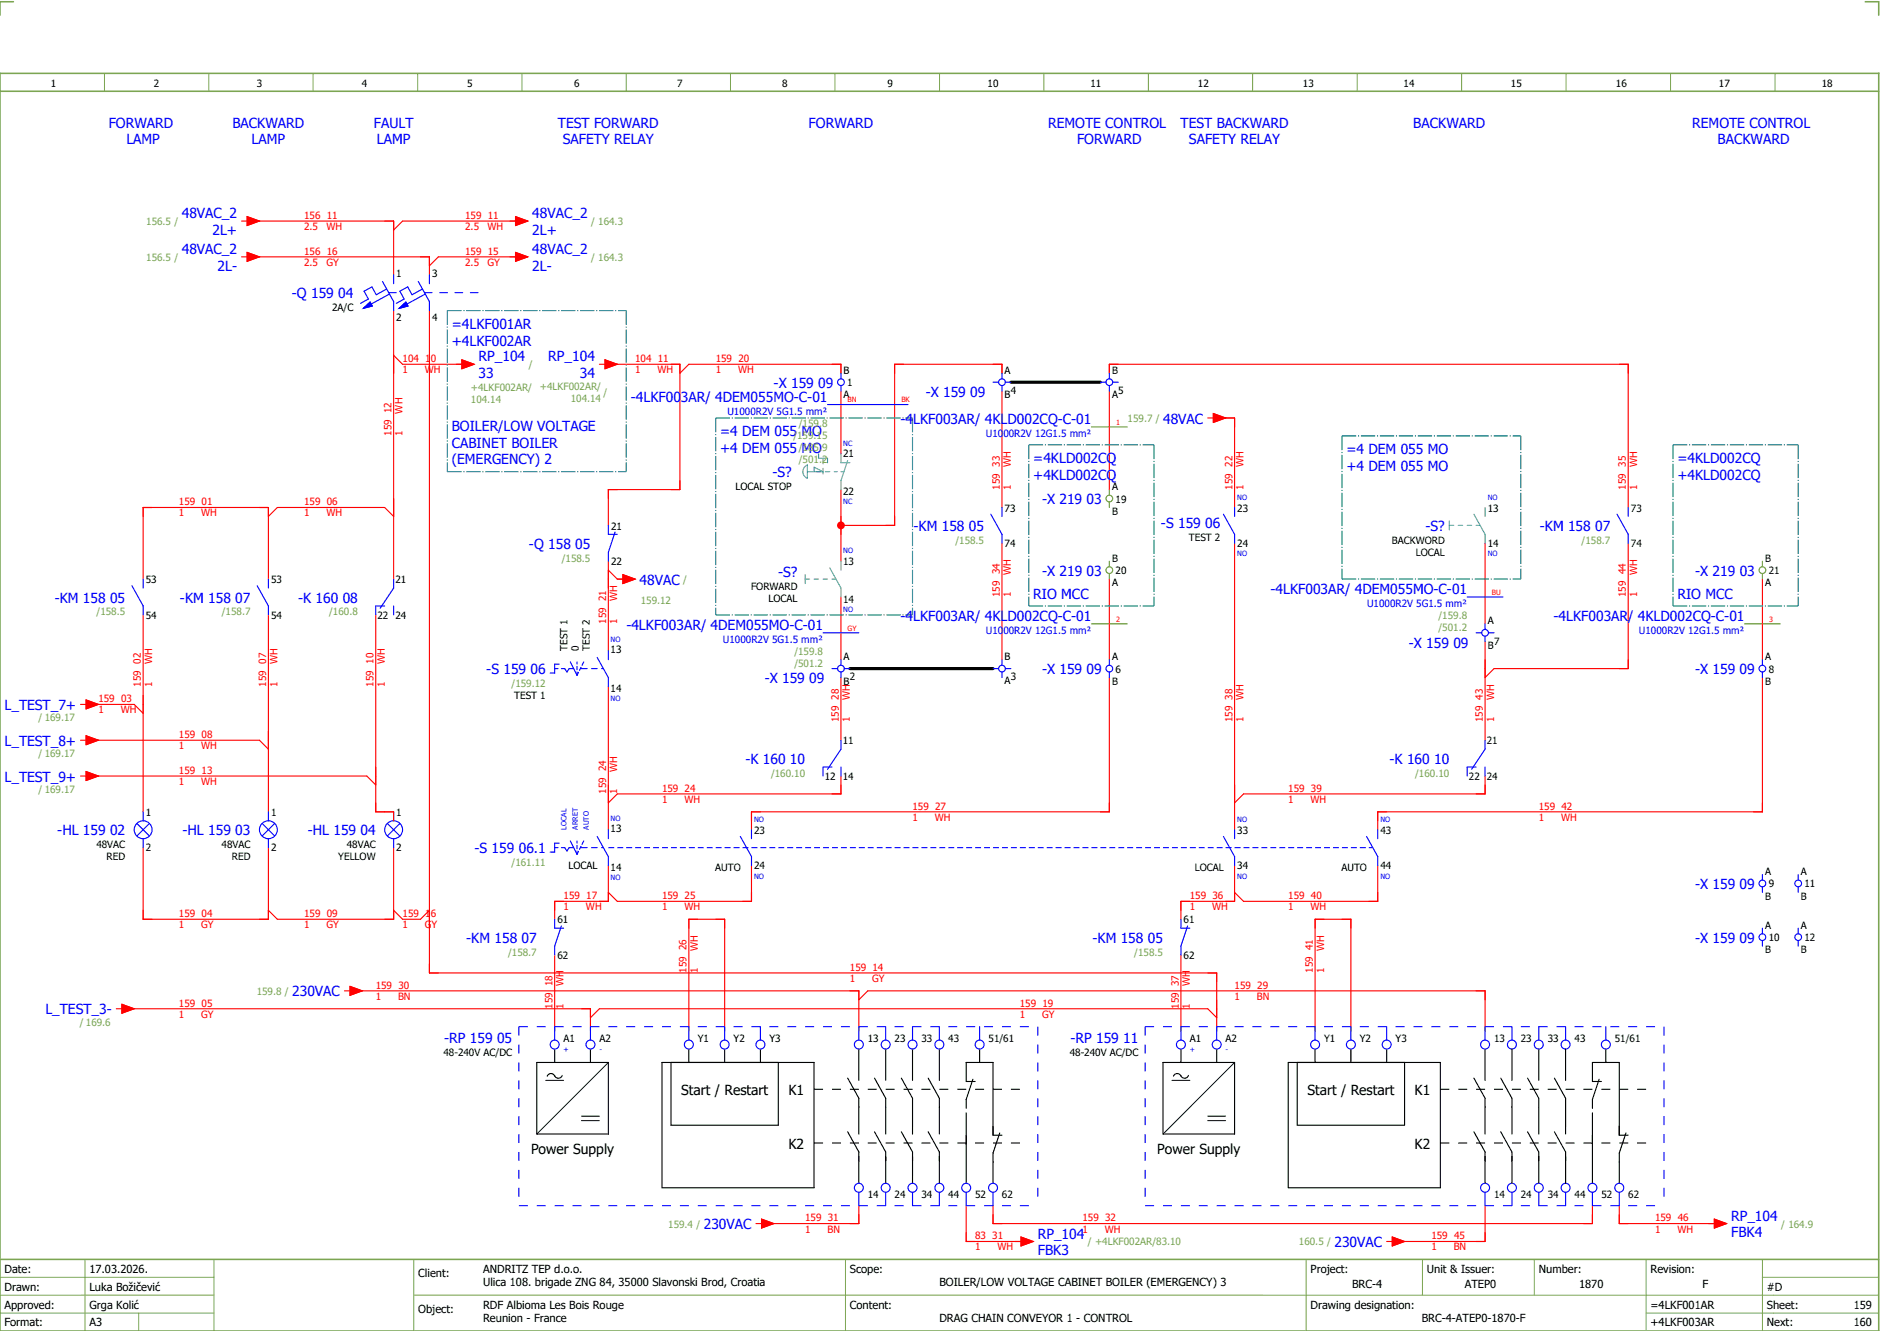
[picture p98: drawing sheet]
<svg xmlns="http://www.w3.org/2000/svg" width="421mm" height="297mm" viewBox="0 0 421 297" stroke-linecap="round" stroke-linejoin="round" font-family="sans-serif">
<defs><g id="words">
<g font-size="3.1" fill="#00f">
<text x="24.3" y="28.5">FORWARD</text>
<text x="52" y="28.5">BACKWARD</text>
<text x="83.6" y="28.5">FAULT</text>
<text x="124.7" y="28.5">TEST FORWARD</text>
<text x="180.8" y="28.5">FORWARD</text>
<text x="234.3" y="28.5">REMOTE CONTROL</text>
<text x="263.9" y="28.5">TEST BACKWARD</text>
<text x="316" y="28.5">BACKWARD</text>
<text x="378.3" y="28.5">REMOTE CONTROL</text>
<text x="28.2" y="32.3">LAMP</text>
<text x="56.2" y="32.3">LAMP</text>
<text x="84.2" y="32.3">LAMP</text>
<text x="125.8" y="32.3">SAFETY RELAY</text>
<text x="240.8" y="32.3">FORWARD</text>
<text x="265.8" y="32.3">SAFETY RELAY</text>
<text x="384" y="32.3">BACKWARD</text>
<text x="40.6" y="48.8">48VAC_2</text>
<text x="47.5" y="52.5">2L+</text>
<text x="119" y="48.8">48VAC_2</text>
<text x="119" y="52.5">2L+</text>
<text x="40.6" y="56.8">48VAC_2</text>
<text x="119" y="56.8">48VAC_2</text>
<text x="48.6" y="60.5">2L-</text>
<text x="119" y="60.5">2L-</text>
<text x="65.3" y="66.6">-Q 159 04</text>
<text x="101" y="73.5">=4LKF001AR</text>
<text x="101" y="77.3">+4LKF002AR</text>
<text x="107" y="80.8">RP_104</text>
<text x="122.6" y="80.8">RP_104</text>
<text x="107" y="84.5">33</text>
<text x="129.6" y="84.5">34</text>
<text x="141" y="89.8">-4LKF003AR/ 4DEM055MO-C-01</text>
<text x="173" y="86.6">-X 159 09</text>
<text x="206.9" y="88.7">-X 159 09</text>
<text x="201.3" y="94.8">-4LKF003AR/ 4KLD002CQ-C-01</text>
<text x="260" y="94.6">48VAC</text>
<text x="101" y="96.3">BOILER/LOW VOLTAGE</text>
<text x="101" y="100">CABINET BOILER</text>
<text x="161" y="97.5">=4 DEM 055 MO</text>
<text x="161" y="101.3">+4 DEM 055 MO</text>
<text x="301" y="101.5">=4 DEM 055 MO</text>
<text x="101" y="103.8">(EMERGENCY) 2</text>
<text x="172.7" y="106.6">-S?</text>
<text x="231" y="103.5">=4KLD002CQ</text>
<text x="231" y="107.3">+4KLD002CQ</text>
<text x="301" y="105.3">+4 DEM 055 MO</text>
<text x="375" y="103.5">=4KLD002CQ</text>
<text x="375" y="107.3">+4KLD002CQ</text>
<text x="232.9" y="112.6">-X 219 03</text>
<text x="204.2" y="118.6">-KM 158 05</text>
<text x="259.5" y="118">-S 159 06</text>
<text x="318.7" y="118.6">-S?</text>
<text x="344.2" y="118.6">-KM 158 07</text>
<text x="118.3" y="122.6">-Q 158 05</text>
<text x="143" y="130.6">48VAC</text>
<text x="174" y="129">-S?</text>
<text x="233" y="128.6">-X 219 03</text>
<text x="379" y="128.6">-X 219 03</text>
<text x="12.2" y="134.6">-KM 158 05</text>
<text x="40.2" y="134.6">-KM 158 07</text>
<text x="66.6" y="134.6">-K 160 08</text>
<text x="231" y="133.8">RIO MCC</text>
<text x="284" y="132.8">-4LKF003AR/ 4DEM055MO-C-01</text>
<text x="375" y="133.8">RIO MCC</text>
<text x="140" y="140.8">-4LKF003AR/ 4DEM055MO-C-01</text>
<text x="201.3" y="138.8">-4LKF003AR/ 4KLD002CQ-C-01</text>
<text x="347.3" y="138.8">-4LKF003AR/ 4KLD002CQ-C-01</text>
<text x="314.9" y="144.7">-X 159 09</text>
<text x="108.7" y="150.6">-S 159 06</text>
<text x="170.9" y="152.7">-X 159 09</text>
<text x="232.9" y="150.6">-X 159 09</text>
<text x="378.9" y="150.6">-X 159 09</text>
<text x="1" y="158.6">L_TEST_7+</text>
<text x="1" y="166.6">L_TEST_8+</text>
<text x="166.6" y="170.6">-K 160 10</text>
<text x="310.6" y="170.6">-K 160 10</text>
<text x="1" y="174.6">L_TEST_9+</text>
<text x="12.8" y="186.6">-HL 159 02</text>
<text x="40.8" y="186.6">-HL 159 03</text>
<text x="68.8" y="186.6">-HL 159 04</text>
<text x="106.1" y="190.6">-S 159 06.1</text>
<text x="378.9" y="198.6">-X 159 09</text>
<text x="104.2" y="210.6">-KM 158 07</text>
<text x="244.2" y="210.6">-KM 158 05</text>
<text x="378.9" y="210.6">-X 159 09</text>
<text x="10.1" y="226.6">L_TEST_3-</text>
<text x="65.3" y="222.6">230VAC</text>
<text x="99.3" y="233">-RP 159 05</text>
<text x="239.3" y="233">-RP 159 11</text>
<text x="157.3" y="274.6">230VAC</text>
<text x="387" y="272.8">RP_104</text>
<text x="232" y="276.8">RP_104</text>
<text x="232" y="280.5">FBK3</text>
<text x="298.3" y="278.6">230VAC</text>
<text x="387" y="276.5">FBK4</text>
</g>
<g font-size="3.1">
<text x="152.3" y="244.8">Start / Restart</text>
<text x="176.2" y="244.8">K1</text>
<text x="292.3" y="244.8">Start / Restart</text>
<text x="316.2" y="244.8">K1</text>
<text x="118.7" y="257.8">Power Supply</text>
<text x="176.2" y="256.8">K2</text>
<text x="258.7" y="257.8">Power Supply</text>
<text x="316.2" y="256.8">K2</text>
</g>
<g font-size="2.5">
<text x="1" y="284.4">Date:</text>
<text x="20" y="284.4">17.03.2026.</text>
<text x="93.5" y="285.4">Client:</text>
<text x="108" y="284.4">ANDRITZ TEP d.o.o.</text>
<text x="108" y="287.4">Ulica 108. brigade ZNG 84, 35000 Slavonski Brod, Croatia</text>
<text x="190" y="284.4">Scope:</text>
<text x="210" y="287.4">BOILER/LOW VOLTAGE CABINET BOILER (EMERGENCY) 3</text>
<text x="293" y="284.4">Project:</text>
<text x="302.3" y="287.9">BRC-4</text>
<text x="319" y="284.4">Unit &amp; Issuer:</text>
<text x="327.5" y="287.9">ATEP0</text>
<text x="344" y="284.4">Number:</text>
<text x="353" y="287.9">1870</text>
<text x="369" y="284.4">Revision:</text>
<text x="380.6" y="287.9">F</text>
<text x="1" y="288.4">Drawn:</text>
<text x="1" y="292.4">Approved:</text>
<text x="20" y="292.4">Grga Kolić</text>
<text x="20" y="288.4">Luka Božičević</text>
<text x="93.5" y="293.4">Object:</text>
<text x="108" y="292.4">RDF Albioma Les Bois Rouge</text>
<text x="190" y="292.4">Content:</text>
<text x="293" y="292.4">Drawing designation:</text>
<text x="369" y="292.4">=4LKF001AR</text>
<text x="395" y="292.4">Sheet:</text>
<text x="395" y="288.4">#D</text>
<text x="414.4" y="292.4">159</text>
<text x="1" y="296.4">Format:</text>
<text x="20" y="296.4">A3</text>
<text x="108" y="295.4">Reunion - France</text>
<text x="210" y="295.4">DRAG CHAIN CONVEYOR 1 - CONTROL</text>
<text x="317.8" y="295.4">BRC-4-ATEP0-1870-F</text>
<text x="369" y="296.4">+4LKF003AR</text>
<text x="395" y="296.4">Next:</text>
<text x="414.4" y="296.4">160</text>
</g>
<g font-size="2.2">
<text x="11.4" y="19.4">1</text>
<text x="34.4" y="19.4">2</text>
<text x="57.4" y="19.4">3</text>
<text x="80.9" y="19.4">4</text>
<text x="104.4" y="19.4">5</text>
<text x="128.4" y="19.4">6</text>
<text x="151.4" y="19.4">7</text>
<text x="174.9" y="19.4">8</text>
<text x="198.4" y="19.4">9</text>
<text x="220.8" y="19.4">10</text>
<text x="243.8" y="19.4">11</text>
<text x="267.8" y="19.4">12</text>
<text x="291.3" y="19.4">13</text>
<text x="313.8" y="19.4">14</text>
<text x="337.8" y="19.4">15</text>
<text x="361.3" y="19.4">16</text>
<text x="384.3" y="19.4">17</text>
<text x="407.3" y="19.4">18</text>
<text x="88.6" y="61.9">1</text>
<text x="96.6" y="61.9">3</text>
<text x="74.2" y="69.5">2A/C</text>
<text x="88.6" y="71.6">2</text>
<text x="96.6" y="71.6">4</text>
<text x="188.6" y="83.5">B</text>
<text x="224.6" y="83.5">A</text>
<text x="248.6" y="83.6">B</text>
<text x="188.6" y="89">A</text>
<text x="189.4" y="86.3">1</text>
<text x="224.6" y="89">B</text>
<text x="226" y="88">4</text>
<text x="248.6" y="88.9">A</text>
<text x="250" y="88">5</text>
<text x="188.5" y="102.1">21</text>
<text x="164.4" y="109.5">LOCAL STOP</text>
<text x="188.5" y="110.6">22</text>
<text x="248.6" y="109.5">A</text>
<text x="249.4" y="112.3">19</text>
<text x="136.6" y="118.3">21</text>
<text x="224.6" y="114.3">73</text>
<text x="248.6" y="115">B</text>
<text x="276.6" y="114.3">23</text>
<text x="332.6" y="114.3">13</text>
<text x="364.6" y="114.3">73</text>
<text x="224.6" y="122.2">74</text>
<text x="248.6" y="125.5">B</text>
<text x="265.8" y="120.8">TEST 2</text>
<text x="276.6" y="122.2">24</text>
<text x="311.2" y="121.5">BACKWORD</text>
<text x="316.5" y="124.2">LOCAL</text>
<text x="332.6" y="122.2">14</text>
<text x="364.6" y="122.2">74</text>
<text x="394.6" y="125.5">B</text>
<text x="32.6" y="130.3">53</text>
<text x="60.6" y="130.3">53</text>
<text x="88.4" y="130.3">21</text>
<text x="136.6" y="126.2">22</text>
<text x="167.9" y="131.9">FORWARD</text>
<text x="188.5" y="126.1">13</text>
<text x="248.6" y="131">A</text>
<text x="249.4" y="128.3">20</text>
<text x="394.6" y="131">A</text>
<text x="395.4" y="128.3">21</text>
<text x="171.8" y="134.6">LOCAL</text>
<text x="188.5" y="134.6">14</text>
<text x="32.6" y="138.2">54</text>
<text x="60.6" y="138.2">54</text>
<text x="84.4" y="138.2">22</text>
<text x="88.4" y="138.2">24</text>
<text x="332.6" y="139.5">A</text>
<text x="126.9" y="145.4" transform="rotate(-90 126.9 145.4)">TEST 1</text>
<text x="129.4" y="145.4" transform="rotate(-90 129.4 145.4)">0</text>
<text x="131.9" y="145.4" transform="rotate(-90 131.9 145.4)">TEST 2</text>
<text x="136.5" y="145.9">13</text>
<text x="188.6" y="147.5">A</text>
<text x="224.6" y="147.6">B</text>
<text x="248.6" y="147.5">A</text>
<text x="332.6" y="145">B</text>
<text x="334" y="144">7</text>
<text x="394.6" y="147.5">A</text>
<text x="136.5" y="154.6">14</text>
<text x="188.6" y="153">B</text>
<text x="190" y="152">2</text>
<text x="224.6" y="152.9">A</text>
<text x="226" y="152">3</text>
<text x="248.6" y="153">B</text>
<text x="249.4" y="150.3">6</text>
<text x="394.6" y="153">B</text>
<text x="395.4" y="150.3">8</text>
<text x="115" y="156.2">TEST 1</text>
<text x="188.4" y="166.3">11</text>
<text x="332.4" y="166.3">21</text>
<text x="184.4" y="174.2">12</text>
<text x="188.4" y="174.2">14</text>
<text x="328.4" y="174.2">22</text>
<text x="332.4" y="174.2">24</text>
<text x="32.6" y="182.3">1</text>
<text x="60.6" y="182.3">1</text>
<text x="88.6" y="182.3">1</text>
<text x="136.5" y="185.9">13</text>
<text x="21.5" y="189.5">48VAC</text>
<text x="32.6" y="190.2">2</text>
<text x="49.5" y="189.5">48VAC</text>
<text x="60.6" y="190.2">2</text>
<text x="77.5" y="189.5">48VAC</text>
<text x="88.6" y="190.2">2</text>
<text x="168.6" y="186.3">23</text>
<text x="276.6" y="186.3">33</text>
<text x="308.6" y="186.3">43</text>
<text x="23.8" y="192.2">RED</text>
<text x="51.8" y="192.2">RED</text>
<text x="75.6" y="192.2">YELLOW</text>
<text x="127.1" y="194.2">LOCAL</text>
<text x="136.5" y="194.6">14</text>
<text x="159.9" y="194.6">AUTO</text>
<text x="168.6" y="194.2">24</text>
<text x="267.1" y="194.6">LOCAL</text>
<text x="276.6" y="194.2">34</text>
<text x="299.9" y="194.6">AUTO</text>
<text x="308.6" y="194.2">44</text>
<text x="394.6" y="195.5">A</text>
<text x="402.6" y="195.5">A</text>
<text x="394.6" y="201">B</text>
<text x="395.4" y="198.3">9</text>
<text x="402.6" y="201">B</text>
<text x="403.4" y="198.3">11</text>
<text x="124.6" y="206.3">61</text>
<text x="264.6" y="206.3">61</text>
<text x="394.6" y="207.5">A</text>
<text x="402.6" y="207.5">A</text>
<text x="124.6" y="214.2">62</text>
<text x="264.6" y="214.2">62</text>
<text x="394.6" y="213">B</text>
<text x="395.4" y="210.3">10</text>
<text x="402.6" y="213">B</text>
<text x="403.4" y="210.3">12</text>
<text x="126" y="232.9">A1</text>
<text x="134" y="232.9">A2</text>
<text x="156" y="232.9">Y1</text>
<text x="164" y="232.9">Y2</text>
<text x="172" y="232.9">Y3</text>
<text x="194" y="232.9">13</text>
<text x="200" y="232.9">23</text>
<text x="206" y="232.9">33</text>
<text x="212" y="232.9">43</text>
<text x="221" y="232.9">51/61</text>
<text x="266" y="232.9">A1</text>
<text x="274" y="232.9">A2</text>
<text x="296" y="232.9">Y1</text>
<text x="304" y="232.9">Y2</text>
<text x="312" y="232.9">Y3</text>
<text x="334" y="232.9">13</text>
<text x="340" y="232.9">23</text>
<text x="346" y="232.9">33</text>
<text x="352" y="232.9">43</text>
<text x="361" y="232.9">51/61</text>
<text x="99.2" y="235.9">48-240V AC/DC</text>
<text x="239.2" y="235.9">48-240V AC/DC</text>
<text x="194" y="267.6">14</text>
<text x="200" y="267.6">24</text>
<text x="206" y="267.6">34</text>
<text x="212" y="267.6">44</text>
<text x="218" y="267.6">52</text>
<text x="224" y="267.6">62</text>
<text x="334" y="267.6">14</text>
<text x="340" y="267.6">24</text>
<text x="346" y="267.6">34</text>
<text x="352" y="267.6">44</text>
<text x="358" y="267.6">52</text>
<text x="364" y="267.6">62</text>
</g>
<g font-size="2.2" fill="#7ca552">
<text x="32.7" y="50.3">156.5 /</text>
<text x="132.1" y="50.3">/ 164.3</text>
<text x="32.7" y="58.3">156.5 /</text>
<text x="132.1" y="58.3">/ 164.3</text>
<text x="118.2" y="82.3">/</text>
<text x="105.3" y="87.3">+4LKF002AR/</text>
<text x="120.7" y="87.2">+4LKF002AR/</text>
<text x="127.6" y="89.9">104.14</text>
<text x="134.9" y="88.5">/</text>
<text x="105.3" y="90">104.14</text>
<text x="178.6" y="95.3">/159.8</text>
<text x="252.1" y="94.3">159.7 /</text>
<text x="177.4" y="98">/159.15</text>
<text x="178.6" y="100.7">/185.9</text>
<text x="178.6" y="103.4">/501.2</text>
<text x="125.6" y="125.5">/158.5</text>
<text x="213.6" y="121.5">/158.5</text>
<text x="353.6" y="121.5">/158.7</text>
<text x="152.7" y="130.3">/</text>
<text x="21.6" y="137.5">/158.5</text>
<text x="49.6" y="137.5">/158.7</text>
<text x="73.6" y="137.5">/160.8</text>
<text x="143.3" y="134.9">159.12</text>
<text x="321.6" y="138.3">/159.8</text>
<text x="321.6" y="141">/501.2</text>
<text x="177.6" y="146.3">/159.8</text>
<text x="177.6" y="149">/501.2</text>
<text x="114.4" y="153.5">/159.12</text>
<text x="8.6" y="161.1">/ 169.17</text>
<text x="8.6" y="169.1">/ 169.17</text>
<text x="172.4" y="173.5">/160.10</text>
<text x="316.4" y="173.5">/160.10</text>
<text x="8.6" y="177.1">/ 169.17</text>
<text x="114.4" y="193.5">/161.11</text>
<text x="113.6" y="213.5">/158.7</text>
<text x="253.6" y="213.5">/158.5</text>
<text x="57.4" y="222.3">159.8 /</text>
<text x="17.8" y="229.1">/ 169.6</text>
<text x="149.4" y="274.3">159.4 /</text>
<text x="398.2" y="274.3">/ 164.9</text>
<text x="243.2" y="278.3">/ +4LKF002AR/83.10</text>
<text x="290.4" y="278.3">160.5 /</text>
</g>
<g font-size="2.2" fill="#f00">
<text x="68" y="48.9">156 11</text>
<text x="68" y="51.4">2.5</text>
<text x="73" y="51.4">WH</text>
<text x="104" y="48.9">159 11</text>
<text x="104" y="51.4">2.5</text>
<text x="109" y="51.4">WH</text>
<text x="68" y="56.9">156 16</text>
<text x="68" y="59.4">2.5</text>
<text x="73" y="59.4">GY</text>
<text x="104" y="56.9">159 15</text>
<text x="104" y="59.4">2.5</text>
<text x="109" y="59.4">GY</text>
<text x="90" y="80.9">104 10</text>
<text x="90" y="83.4">1</text>
<text x="95" y="83.4">WH</text>
<text x="142" y="80.9">104 11</text>
<text x="142" y="83.4">1</text>
<text x="147" y="83.4">WH</text>
<text x="160" y="80.9">159 20</text>
<text x="160" y="83.4">1</text>
<text x="165" y="83.4">WH</text>
<text x="90" y="92.4" transform="rotate(-90 90 92.4)">WH</text>
<text x="87.5" y="97.4" transform="rotate(-90 87.5 97.4)">159 12</text>
<text x="90" y="97.4" transform="rotate(-90 90 97.4)">1</text>
<text x="226" y="104.4" transform="rotate(-90 226 104.4)">WH</text>
<text x="278" y="104.4" transform="rotate(-90 278 104.4)">WH</text>
<text x="366" y="104.4" transform="rotate(-90 366 104.4)">WH</text>
<text x="40" y="112.9">159 01</text>
<text x="68" y="112.9">159 06</text>
<text x="223.5" y="109.4" transform="rotate(-90 223.5 109.4)">159 33</text>
<text x="226" y="109.4" transform="rotate(-90 226 109.4)">1</text>
<text x="275.5" y="109.4" transform="rotate(-90 275.5 109.4)">159 22</text>
<text x="278" y="109.4" transform="rotate(-90 278 109.4)">1</text>
<text x="363.5" y="109.4" transform="rotate(-90 363.5 109.4)">159 35</text>
<text x="366" y="109.4" transform="rotate(-90 366 109.4)">1</text>
<text x="40" y="115.4">1</text>
<text x="45" y="115.4">WH</text>
<text x="68" y="115.4">1</text>
<text x="73" y="115.4">WH</text>
<text x="226" y="128.4" transform="rotate(-90 226 128.4)">WH</text>
<text x="366" y="128.4" transform="rotate(-90 366 128.4)">WH</text>
<text x="138" y="134.4" transform="rotate(-90 138 134.4)">WH</text>
<text x="223.5" y="133.4" transform="rotate(-90 223.5 133.4)">159 34</text>
<text x="226" y="133.4" transform="rotate(-90 226 133.4)">1</text>
<text x="363.5" y="133.4" transform="rotate(-90 363.5 133.4)">159 44</text>
<text x="366" y="133.4" transform="rotate(-90 366 133.4)">1</text>
<text x="135.5" y="139.4" transform="rotate(-90 135.5 139.4)">159 21</text>
<text x="138" y="139.4" transform="rotate(-90 138 139.4)">1</text>
<text x="34" y="148.4" transform="rotate(-90 34 148.4)">WH</text>
<text x="62" y="148.4" transform="rotate(-90 62 148.4)">WH</text>
<text x="86" y="148.4" transform="rotate(-90 86 148.4)">WH</text>
<text x="31.5" y="153.4" transform="rotate(-90 31.5 153.4)">159 02</text>
<text x="34" y="153.4" transform="rotate(-90 34 153.4)">1</text>
<text x="59.5" y="153.4" transform="rotate(-90 59.5 153.4)">159 07</text>
<text x="62" y="153.4" transform="rotate(-90 62 153.4)">1</text>
<text x="83.5" y="153.4" transform="rotate(-90 83.5 153.4)">159 10</text>
<text x="86" y="153.4" transform="rotate(-90 86 153.4)">1</text>
<text x="22" y="156.9">159 03</text>
<text x="22" y="159.4">1</text>
<text x="27" y="159.4">WH</text>
<text x="187.5" y="161.4" transform="rotate(-90 187.5 161.4)">159 28</text>
<text x="190" y="161.4" transform="rotate(-90 190 161.4)">1</text>
<text x="190" y="156.4" transform="rotate(-90 190 156.4)">WH</text>
<text x="275.5" y="161.4" transform="rotate(-90 275.5 161.4)">159 38</text>
<text x="278" y="161.4" transform="rotate(-90 278 161.4)">1</text>
<text x="278" y="156.4" transform="rotate(-90 278 156.4)">WH</text>
<text x="331.5" y="161.4" transform="rotate(-90 331.5 161.4)">159 43</text>
<text x="334" y="161.4" transform="rotate(-90 334 161.4)">1</text>
<text x="334" y="156.4" transform="rotate(-90 334 156.4)">WH</text>
<text x="40" y="164.9">159 08</text>
<text x="40" y="167.4">1</text>
<text x="45" y="167.4">WH</text>
<text x="40" y="172.9">159 13</text>
<text x="138" y="172.4" transform="rotate(-90 138 172.4)">WH</text>
<text x="40" y="175.4">1</text>
<text x="45" y="175.4">WH</text>
<text x="135.5" y="177.4" transform="rotate(-90 135.5 177.4)">159 24</text>
<text x="138" y="177.4" transform="rotate(-90 138 177.4)">1</text>
<text x="148" y="176.9">159 24</text>
<text x="148" y="179.4">1</text>
<text x="153" y="179.4">WH</text>
<text x="288" y="176.9">159 39</text>
<text x="288" y="179.4">1</text>
<text x="293" y="179.4">WH</text>
<text x="204" y="180.9">159 27</text>
<text x="204" y="183.4">1</text>
<text x="209" y="183.4">WH</text>
<text x="344" y="180.9">159 42</text>
<text x="344" y="183.4">1</text>
<text x="349" y="183.4">WH</text>
<text x="126" y="200.9">159 17</text>
<text x="126" y="203.4">1</text>
<text x="131" y="203.4">WH</text>
<text x="148" y="200.9">159 25</text>
<text x="148" y="203.4">1</text>
<text x="153" y="203.4">WH</text>
<text x="266" y="200.9">159 36</text>
<text x="266" y="203.4">1</text>
<text x="271" y="203.4">WH</text>
<text x="288" y="200.9">159 40</text>
<text x="288" y="203.4">1</text>
<text x="293" y="203.4">WH</text>
<text x="40" y="204.9">159 04</text>
<text x="40" y="207.4">1</text>
<text x="45" y="207.4">GY</text>
<text x="68" y="204.9">159 09</text>
<text x="68" y="207.4">1</text>
<text x="73" y="207.4">GY</text>
<text x="90" y="204.9">159 16</text>
<text x="90" y="207.4">1</text>
<text x="95" y="207.4">GY</text>
<text x="156" y="212.4" transform="rotate(-90 156 212.4)">WH</text>
<text x="296" y="212.4" transform="rotate(-90 296 212.4)">WH</text>
<text x="84" y="220.9">159 30</text>
<text x="126" y="220.4" transform="rotate(-90 126 220.4)">WH</text>
<text x="153.5" y="217.4" transform="rotate(-90 153.5 217.4)">159 26</text>
<text x="156" y="217.4" transform="rotate(-90 156 217.4)">1</text>
<text x="190" y="216.9">159 14</text>
<text x="190" y="219.4">1</text>
<text x="195" y="219.4">GY</text>
<text x="266" y="220.4" transform="rotate(-90 266 220.4)">WH</text>
<text x="276" y="220.9">159 29</text>
<text x="293.5" y="217.4" transform="rotate(-90 293.5 217.4)">159 41</text>
<text x="296" y="217.4" transform="rotate(-90 296 217.4)">1</text>
<text x="40" y="224.9">159 05</text>
<text x="40" y="227.4">1</text>
<text x="45" y="227.4">GY</text>
<text x="84" y="223.4">1</text>
<text x="89" y="223.4">BN</text>
<text x="123.5" y="225.4" transform="rotate(-90 123.5 225.4)">159 18</text>
<text x="126" y="225.4" transform="rotate(-90 126 225.4)">1</text>
<text x="228" y="224.9">159 19</text>
<text x="228" y="227.4">1</text>
<text x="233" y="227.4">GY</text>
<text x="263.5" y="225.4" transform="rotate(-90 263.5 225.4)">159 37</text>
<text x="266" y="225.4" transform="rotate(-90 266 225.4)">1</text>
<text x="276" y="223.4">1</text>
<text x="281" y="223.4">BN</text>
<text x="180" y="272.9">159 31</text>
<text x="180" y="275.4">1</text>
<text x="185" y="275.4">BN</text>
<text x="242" y="272.9">159 32</text>
<text x="242" y="275.4">1</text>
<text x="247" y="275.4">WH</text>
<text x="370" y="272.9">159 46</text>
<text x="370" y="275.4">1</text>
<text x="375" y="275.4">WH</text>
<text x="218" y="276.9">83 31</text>
<text x="218" y="279.4">1</text>
<text x="223" y="279.4">WH</text>
<text x="320" y="276.9">159 45</text>
<text x="320" y="279.4">1</text>
<text x="325" y="279.4">BN</text>
</g>
<g font-size="2.2" fill="#00f">
<text x="162.6" y="92.6">U1000R2V 5G1.5 mm²</text>
<text x="220.4" y="97.6">U1000R2V 12G1.5 mm²</text>
<text x="305.6" y="135.6">U1000R2V 5G1.5 mm²</text>
<text x="161.6" y="143.6">U1000R2V 5G1.5 mm²</text>
<text x="220.4" y="141.6">U1000R2V 12G1.5 mm²</text>
<text x="366.4" y="141.6">U1000R2V 12G1.5 mm²</text>
</g>
<g font-size="1.6" fill="#f00">
<text x="189.5" y="89.9">BN</text>
<text x="201.5" y="89.9">BK</text>
<text x="249.5" y="94.9">1</text>
<text x="333.5" y="132.9">BU</text>
<text x="189.5" y="140.9">GY</text>
<text x="249.5" y="138.9">2</text>
<text x="395.5" y="138.9">3</text>
</g>
<g font-size="1.6" fill="#00f">
<text x="188.5" y="99.6">NC</text>
<text x="188.5" y="112.7">NC</text>
<text x="276.6" y="111.8">NO</text>
<text x="332.6" y="111.8">NO</text>
<text x="188.5" y="123.6">NO</text>
<text x="276.6" y="124.3">NO</text>
<text x="332.6" y="124.3">NO</text>
<text x="188.5" y="136.7">NO</text>
<text x="136.5" y="143.4">NO</text>
<text x="136.5" y="156.7">NO</text>
<text x="126.6" y="185.4" transform="rotate(-90 126.6 185.4)">LOCAL</text>
<text x="129.1" y="185.4" transform="rotate(-90 129.1 185.4)">ARRET</text>
<text x="131.6" y="185.4" transform="rotate(-90 131.6 185.4)">AUTO</text>
<text x="136.5" y="183.4">NO</text>
<text x="168.6" y="183.8">NO</text>
<text x="276.6" y="183.8">NO</text>
<text x="308.6" y="183.8">NO</text>
<text x="136.5" y="196.7">NO</text>
<text x="168.6" y="196.3">NO</text>
<text x="276.6" y="196.3">NO</text>
<text x="308.6" y="196.3">NO</text>
<text x="126" y="235">+</text>
<text x="134" y="235">-</text>
<text x="266" y="235">+</text>
<text x="274" y="235">-</text>
</g>
</g></defs>
<path d="M0 16.4h420v281h-420zM3 .4h-3v3M417 .4h3v3M0 20.4h420M0 281.4h420" fill="none" stroke="#7ca552" stroke-width=".35"/>
<g fill="none" stroke="#7ca552" stroke-width=".22">
<path d="M23.4 16.5v4M46.7 16.4v4M70 16.4v4M93.4 16.4v4M116.7 16.5v4M140 16.4v4M163.3 16.4v4M186.7 16.4v4M210 16.4v4M233.4 16.4v4M256.7 16.4v4M280 16.5v4"/>
<path d="M303.4 16.4v4M326.8 16.4v4M350.1 16.4v4M373.5 16.4v4M396.8 16.4v4M0 285.4h47.8M0 293.4h47.8M19 281.4v16M31 293.4v4M47.8 281.4v16M47.8 289.4h-47.8M92.5 281.4v16"/>
<path d="M92.5 289.4h327.5M189 281.4v16M292 281.4v15.8M318 281.4v8M343 281.4v8M368 281.4v15.8M368 293.4h52M394 285.4h26M394 281.4v15.8"/>
</g>
<g fill="none" stroke="#f00" stroke-width=".25">
<path d="M56 49.4h32v12M56 57.4h40v4M90 49.4h26M98 57.4h18M88 69.4v60M96 69.4v148h176v13M90 81.4h14M136 81.4h16v28h-16v8M154 81.4h34v2M188 87.4v14M224 83.4v-2h-24v36h-12M224 87.4v26"/>
<path d="M248 83.4v-2h116v32M248 87.4v22M272 93.4h4v20M86 113.4h-24l-2 2M188 109.4v16M32 129.4v-16h28v16M32 137.4v44M60 137.4v44M84 137.4v44h4M136 125.4v20M138 129.4h2M188 133.4v14"/>
<path d="M224 121.4v26M248 129.4v18M276 121.4v64M332 121.4v18M364 121.4v28h-30M394 129.4v18M20 157.4h10M136 153.4v32M188 151.4v14M248 151.4v30h-80v4M332 143.4v22M394 151.4v30h-86v4"/>
<path d="M20 165.4h38M20 173.4h62M188 173.4v4h-50l-2 2M332 173.4v4h-54M32 189.4v16h28v-16M88 189.4v16h-26l-2-2M136 193.4v8h-12v4M168 193.4v8h-30M276 193.4v8h-12v4M308 193.4v8h-30M90 205.4h4M124 213.4v17"/>
<path d="M264 213.4v17M28 225.4h104v5M79 221.4h113v9M134 225.4h136M154 230.4v-25h8v25M194 221.4h138v9M294 230.4v-25h8v25M192 269.4v4h-21M216 269.4v8h13M222 269.4v4h134v-4M332 269.4v8h-20M362 269.4v4h22"/>
</g>
<path d="M226 85.4h20M190 149.4h32" fill="none" stroke="#000" stroke-width=".7"/>
<path d="M136 189.4h170.8" fill="none" stroke="#00f" stroke-width=".25" stroke-dasharray="1.3 .7" stroke-linecap="butt"/>
<circle cx="188" cy="117.4" r=".88" fill="#f00"/>
<g fill="none" stroke="#f00" stroke-width=".25">
<path d="M54 49.4h1.2M54 57.4h1.2M55.2 48.4l2.8 1-2.8 1zM55.2 56.4l2.8 1-2.8 1zM86 49.4h2v2l2-2M94 57.4h2v2l2-2M114 49.4h1.3M114 57.4h1.3M115.3 56.4l2.7 1-2.7 1zM115.3 48.4l2.7 1-2.7 1zM90 81.4l-2-2v4M102 81.4h1.2"/>
<path d="M103.2 80.4l2.8 1-2.8 1zM134 81.4h1.3M135.3 80.4l2.7 1-2.7 1zM150 81.4h2v2l2-2M186 81.4h2v2M202 81.4h-2v2M222 81.4h2v2M250 81.4h-2v2M270 93.4h1.3M271.3 92.4l2.7 1-2.7 1zM274 93.4h2v2M362 81.4h2v2"/>
<path d="M34 113.4h-2v2M88 111.4v4l-2-2M138 109.4h-2v2M152 107.4v2h-2M200 115.4v2h-2M139.2 128.4l2.8 1-2.8 1zM139.2 129.4h-1.2l-2-2v4M18 157.4h1.2M19.2 156.4l2.8 1-2.8 1zM32 155.4v4l-2-2M332 147.4v4l2-2M364 147.4v2h-2"/>
<path d="M18 165.4h1.2M18 173.4h1.2M19.2 164.4l2.8 1-2.8 1zM19.2 172.4l2.8 1-2.8 1zM60 163.4v4l-2-2M84 179.4v2h4v2M84 171.4v4l-2-2M248 179.4v2h-2M276 175.4v4l2-2M332 175.4v2h-2M394 179.4v2h-2M168 199.4v2h-2"/>
<path d="M170 181.4h-2v2M308 199.4v2h-2M310 181.4h-2v2M32 203.4v2h2M86 205.4h2v-2l2 2M94 205.4l2-2v4M96 215.4v2h2M126 201.4h-2v2M134 201.4h2v-2l2 2M156 205.4h-2v2M160 205.4h2v2M266 201.4h-2v2"/>
<path d="M270 217.4h2v2M274 201.4h2v-2l2 2M296 205.4h-2v2M300 205.4h2v2M26 225.4h1.3M27.3 224.4l2.7 1-2.7 1zM77 221.4h1.2M78.2 220.4l2.8 1-2.8 1zM130 225.4h2v2l2-2M190 221.4h2v2l2-2M272 223.4v4l-2-2M330 221.4h2v2"/>
<path d="M169 273.4h1.2M170.2 272.4l2.8 1-2.8 1zM192 271.4v2h-2M216 275.4v2h2M222 271.4v2h2M227 277.4h1.3M228.3 276.4l2.7 1-2.7 1zM310 277.4h1.3M311.3 276.4l2.7 1-2.7 1zM332 275.4v2h-2M356 271.4v2h-2M362 271.4v2h2"/>
<path d="M382 273.4h1.3M383.3 272.4l2.7 1-2.7 1z"/>
</g>
<g fill="none" stroke="#00f" stroke-width=".25">
<path d="M81.2 68.9l1.5-1.4 .5 .9zM85.5 62.9l2.5 4.5v2M86.4 64.6l-2.3 1.3-1-1.8-1.7 1 1 1.7-1.8 1M86.9 65.4h1.7M87.1 65.7l-4.1 2.2M88 61.4v2M89.2 68.9l1.5-1.4 .5 .9zM93.5 62.9l2.5 4.5v2M94.4 64.6l-2.3 1.3-1-1.8-1.7 1 1 1.7-1.8 1M94.9 65.4h1.7M95.1 65.7l-4.1 2.2M96 61.4v2"/>
<path d="M98.3 65.4h1.7M101.7 65.4h1.7M105.2 65.4h1.7M185 90.4h18M188 83.4v1.2M188 86.1v1.3M222 85.4h1.3M224 83.4v1.2M224 86.1v1.3M224.8 85.4h1.2M246 85.4h1.2M248 83.4v1.2"/>
<path d="M248 86.1v1.3M248.7 85.4h1.3M136 117.4v2h2M137.5 118.9l-1.5 4.5v2M221.5 114.9l2.5 4.5v2M224 113.4v2M273.5 114.9l2.5 4.5v2M276 113.4v2M361.5 114.9l2.5 4.5v2M364 113.4v2M29.5 130.9l2.5 4.5v2M32 129.4v2"/>
<path d="M57.5 130.9l2.5 4.5v2M60 129.4v2M86 135.4h-2v2M88 135.4v2M88 129.4v2l-3 4.5M328 133.4h8M332 139.4v1.2M124 149.4h.7M125 148.4h-1v2h-1M125.5 149.4h.7l.5 .7 .6-.7h.9M127.5 147.9l1.5 3M129 147.9v.5"/>
<path d="M129 148.9v.7M129 150.1v.8M129.3 150.2l-.3 .7M129.7 149.4h1.5M129.9 149.1l-.3 .7M130.5 147.9l-.4 .8M132.3 149.4h1.2M133.5 146.9l2.5 4.5v2M134.5 149.4h.4M136 145.4v2M184 141.4h8M186 149.4h1.2"/>
<path d="M188 147.4v1.2M188 150.1v1.3M188.7 149.4h1.3M222 149.4h1.3M224 147.4v1.2M224 150.1v1.3M224.8 149.4h1.2M248 147.4v1.2M248 150.1v1.3M330 141.4h1.2M332 142.1v1.3M332.7 141.4h1.3"/>
<path d="M394 147.4v1.2M394 150.1v1.3M186 171.4h-2v2M188 171.4v2M188 165.4v2l-3 4.5M330 171.4h-2v2M332 171.4v2M332 165.4v2l-3 4.5M30.6 184l2.8 2.8M32 181.4v2M32 187.4v2M33.4 184l-2.8 2.8"/>
<path d="M58.6 184l2.8 2.8M60 181.4v2M60 187.4v2M61.4 184l-2.8 2.8M86.6 184l2.8 2.8M88 181.4v2M88 187.4v2M89.4 184l-2.8 2.8M124 189.4h.7M125 188.4h-1v2h-1M125.5 189.4h.7l.5 .7 .6-.7h.9M127.5 187.9l1.5 3"/>
<path d="M129 187.9v.5M129 188.9v.7M129 190.1v.8M129.3 190.2l-.3 .7M129.7 189.4h1.5M129.9 189.1l-.3 .7M130.5 187.9l-.4 .8M132.3 189.4h1.2M133.5 186.9l2.5 4.5v2M134.5 189.4h.4M136 185.4v2M165.5 186.9l2.5 4.5v2"/>
<path d="M168 185.4v2M273.5 186.9l2.5 4.5v2M276 185.4v2M305.5 186.9l2.5 4.5v2M308 185.4v2M394 195.4v1.2M394 198.1v1.3M402 195.4v1.2M402 198.1v1.3M124 205.4v2h2M125.5 206.9l-1.5 4.5v2M264 205.4v2h2"/>
<path d="M265.5 206.9l-1.5 4.5v2M394 207.4v1.2M394 210.1v1.3M402 207.4v1.2M402 210.1v1.3M124 229.4v3M132 229.4v3M154 229.4v3M162 229.4v3M170 229.4v3M192 229.4v3M198 229.4v3"/>
<path d="M204 229.4v3M210 229.4v3M219 229.4v3M264 229.4v3M272 229.4v3M294 229.4v3M302 229.4v3M310 229.4v3M332 229.4v3M338 229.4v3M344 229.4v3M350 229.4v3"/>
<path d="M359 229.4v3M192 266.4v3M198 266.4v3M204 266.4v3M210 266.4v3M216 266.4v3M222 266.4v3M332 266.4v3M338 266.4v3M344 266.4v3M350 266.4v3M356 266.4v3"/>
<path d="M362 266.4v3"/>
<circle cx="188" cy="85.4" r=".75"/>
<circle cx="224" cy="85.4" r=".75"/>
<circle cx="248" cy="85.4" r=".75"/>
<circle cx="188" cy="149.4" r=".75"/>
<circle cx="224" cy="149.4" r=".75"/>
<circle cx="248" cy="149.4" r=".75"/>
<circle cx="332" cy="141.4" r=".75"/>
<circle cx="394" cy="149.4" r=".75"/>
<circle cx="32" cy="185.4" r="2"/>
<circle cx="60" cy="185.4" r="2"/>
<circle cx="88" cy="185.4" r="2"/>
<circle cx="394" cy="197.4" r=".75"/>
<circle cx="402" cy="197.4" r=".75"/>
<circle cx="394" cy="209.4" r=".75"/>
<circle cx="402" cy="209.4" r=".75"/>
<circle cx="124" cy="233.4" r="1"/>
<circle cx="132" cy="233.4" r="1"/>
<circle cx="154" cy="233.4" r="1"/>
<circle cx="162" cy="233.4" r="1"/>
<circle cx="170" cy="233.4" r="1"/>
<circle cx="192" cy="233.4" r="1"/>
<circle cx="198" cy="233.4" r="1"/>
<circle cx="204" cy="233.4" r="1"/>
<circle cx="210" cy="233.4" r="1"/>
<circle cx="219" cy="233.4" r="1"/>
<circle cx="264" cy="233.4" r="1"/>
<circle cx="272" cy="233.4" r="1"/>
<circle cx="294" cy="233.4" r="1"/>
<circle cx="302" cy="233.4" r="1"/>
<circle cx="310" cy="233.4" r="1"/>
<circle cx="332" cy="233.4" r="1"/>
<circle cx="338" cy="233.4" r="1"/>
<circle cx="344" cy="233.4" r="1"/>
<circle cx="350" cy="233.4" r="1"/>
<circle cx="359" cy="233.4" r="1"/>
<circle cx="192" cy="265.4" r="1"/>
<circle cx="198" cy="265.4" r="1"/>
<circle cx="204" cy="265.4" r="1"/>
<circle cx="210" cy="265.4" r="1"/>
<circle cx="216" cy="265.4" r="1"/>
<circle cx="222" cy="265.4" r="1"/>
<circle cx="332" cy="265.4" r="1"/>
<circle cx="338" cy="265.4" r="1"/>
<circle cx="344" cy="265.4" r="1"/>
<circle cx="350" cy="265.4" r="1"/>
<circle cx="356" cy="265.4" r="1"/>
<circle cx="362" cy="265.4" r="1"/>
</g>
<g fill="#00f" stroke="#00f" stroke-width=".22">
<path d="M89.2 68.9l1.5-1.4 .5 .9z"/>
<path d="M81.2 68.9l1.5-1.4 .5 .9z"/>
</g>
<g fill="none" stroke="#52a5a5" stroke-width=".25">
<path d="M179.8 104.4l.7-.5v3a1.61 1.61 0 0 1-.7-2.5zM180.5 105.4h3.5l-2-1v1M183 101.4v1h2v1M184 102.4v1.2M184 104.6v1.3M184.5 105.4h1M187.2 105.4h-.7M188 101.4v2h2M188 105.4h.7M188 107.4v2M189.5 102.9l-1.5 4.5M324 116.4v2"/>
<path d="M324 117.4h1M326 117.4h1M328 117.4h1M329.5 114.9l2.5 4.5v2M330 117.4h.9M332 113.4v2M180 128.4v2M180 129.4h1M182 129.4h1M184 129.4h1M185.5 126.9l2.5 4.5v2M186 129.4h.9"/>
<path d="M188 125.4v2"/>
</g>
<g fill="none" stroke="#007f7f" stroke-width=".25" stroke-dasharray="3.2 .4 .3 .4" stroke-linecap="butt">
<path d="M100 69.4h40M100 69.4v36M140 69.4v36M160 93.4h44M160 93.4v44M204 93.4v44M230 99.4h28M230 99.4v36M258 99.4v36M300 97.4h40M300 97.4v32M340 97.4v32"/>
<path d="M374 99.4h28M374 99.4v36M402 99.4v36M100 105.4h40M160 137.4h44M230 135.4h28M300 129.4h40M374 135.4h28"/>
</g>
<g fill="none" stroke="#a57c00" stroke-width=".25">
<path d="M244 95.4h8M248 109.4v1.2M248 112.1v1.3M244 139.4h8M248 125.4v1.2M248 128.1v1.3M390 139.4h8M394 125.4v1.2M394 128.1v1.3"/>
<circle cx="248" cy="111.4" r=".75"/>
<circle cx="248" cy="127.4" r=".75"/>
<circle cx="394" cy="127.4" r=".75"/>
</g>
<g fill="#f00" stroke="#f00" stroke-width=".22">
<path d="M170.2 272.4l2.8 1-2.8 1z"/>
<path d="M311.3 276.4l2.7 1-2.7 1z"/>
<path d="M271.3 92.4l2.7 1-2.7 1z"/>
<path d="M139.2 128.4l2.8 1-2.8 1z"/>
<path d="M55.2 48.4l2.8 1-2.8 1z"/>
<path d="M55.2 56.4l2.8 1-2.8 1z"/>
<path d="M78.2 220.4l2.8 1-2.8 1z"/>
<path d="M115.3 56.4l2.7 1-2.7 1z"/>
<path d="M115.3 48.4l2.7 1-2.7 1z"/>
<path d="M19.2 156.4l2.8 1-2.8 1z"/>
<path d="M19.2 164.4l2.8 1-2.8 1z"/>
<path d="M19.2 172.4l2.8 1-2.8 1z"/>
<path d="M27.3 224.4l2.7 1-2.7 1z"/>
<path d="M135.3 80.4l2.7 1-2.7 1z"/>
<path d="M103.2 80.4l2.8 1-2.8 1z"/>
<path d="M228.3 276.4l2.7 1-2.7 1z"/>
<path d="M383.3 272.4l2.7 1-2.7 1z"/>
</g>
<g fill="none" stroke="#000" stroke-width=".25">
<path d="M120 237.4h16v16h-16zM124 234.4v3M132 234.4v3M148 237.4h34v28h-34zM150 237.4v14h24v-14M154 234.4v3M162 234.4v3M170 234.4v3M192 234.4v7M198 234.4v7M204 234.4v7M210 234.4v7"/>
<path d="M219 234.4v3M260 237.4h16v16h-16zM264 234.4v3M272 234.4v3M288 237.4h34v28h-34zM290 237.4v14h24v-14M294 234.4v3M302 234.4v3M310 234.4v3M332 234.4v7M338 234.4v7M344 234.4v7"/>
<path d="M350 234.4v7M359 234.4v3M122.3 240.5a.9 .9 0 0 1 .9-.6 .9 .9 0 0 1 .8 .6M125.7 240.3a.9 .9 0 0 1-.9 .6 .9 .9 0 0 1-.8-.6M189.5 240.9l2.5 4.5v8M189.5 252.9l2.5 4.5v7M195.5 240.9l2.5 4.5v8M195.5 252.9l2.5 4.5v7M201.5 240.9l2.5 4.5v8M201.5 252.9l2.5 4.5v7M207.5 240.9l2.5 4.5v8M207.5 252.9l2.5 4.5v7"/>
<path d="M216 248.6v15.8M217.5 241.1l-1.5 4.5v2M218 241.6h-2v-4.2h6v16.2h2M223.5 253.1l-1.5 4.5v6.8M262.3 240.5a.9 .9 0 0 1 .9-.6 .9 .9 0 0 1 .8 .6M265.7 240.3a.9 .9 0 0 1-.9 .6 .9 .9 0 0 1-.8-.6M329.5 240.9l2.5 4.5v8M329.5 252.9l2.5 4.5v7M335.5 240.9l2.5 4.5v8M335.5 252.9l2.5 4.5v7M341.5 240.9l2.5 4.5v8M341.5 252.9l2.5 4.5v7"/>
<path d="M347.5 240.9l2.5 4.5v8M347.5 252.9l2.5 4.5v7M356 248.6v15.8M357.5 241.1l-1.5 4.5v2M358 241.6h-2v-4.2h6v16.2h2M363.5 253.1l-1.5 4.5v6.8"/>
</g>
<path d="M136 237.4l-16 16M276 237.4l-16 16M122 241.4h4M130 250.4h4M130 249.4h4M262 241.4h4M270 250.4h4M270 249.4h4" fill="none" stroke="#000" stroke-width=".22"/>
<path d="M182 243.4h46M182 255.4h46M322 243.4h46M322 255.4h46" fill="none" stroke="#000" stroke-width=".25" stroke-dasharray="2 2" stroke-linecap="butt"/>
<path d="M116 229.4h116M116 229.4v40M232 229.4v40M256 229.4h116M256 229.4v40M372 229.4v40M116 269.4h116M256 269.4h116" fill="none" stroke="#00f" stroke-width=".25" stroke-dasharray="2 2" stroke-linecap="butt"/>
<use href="#words"/>
</svg>
